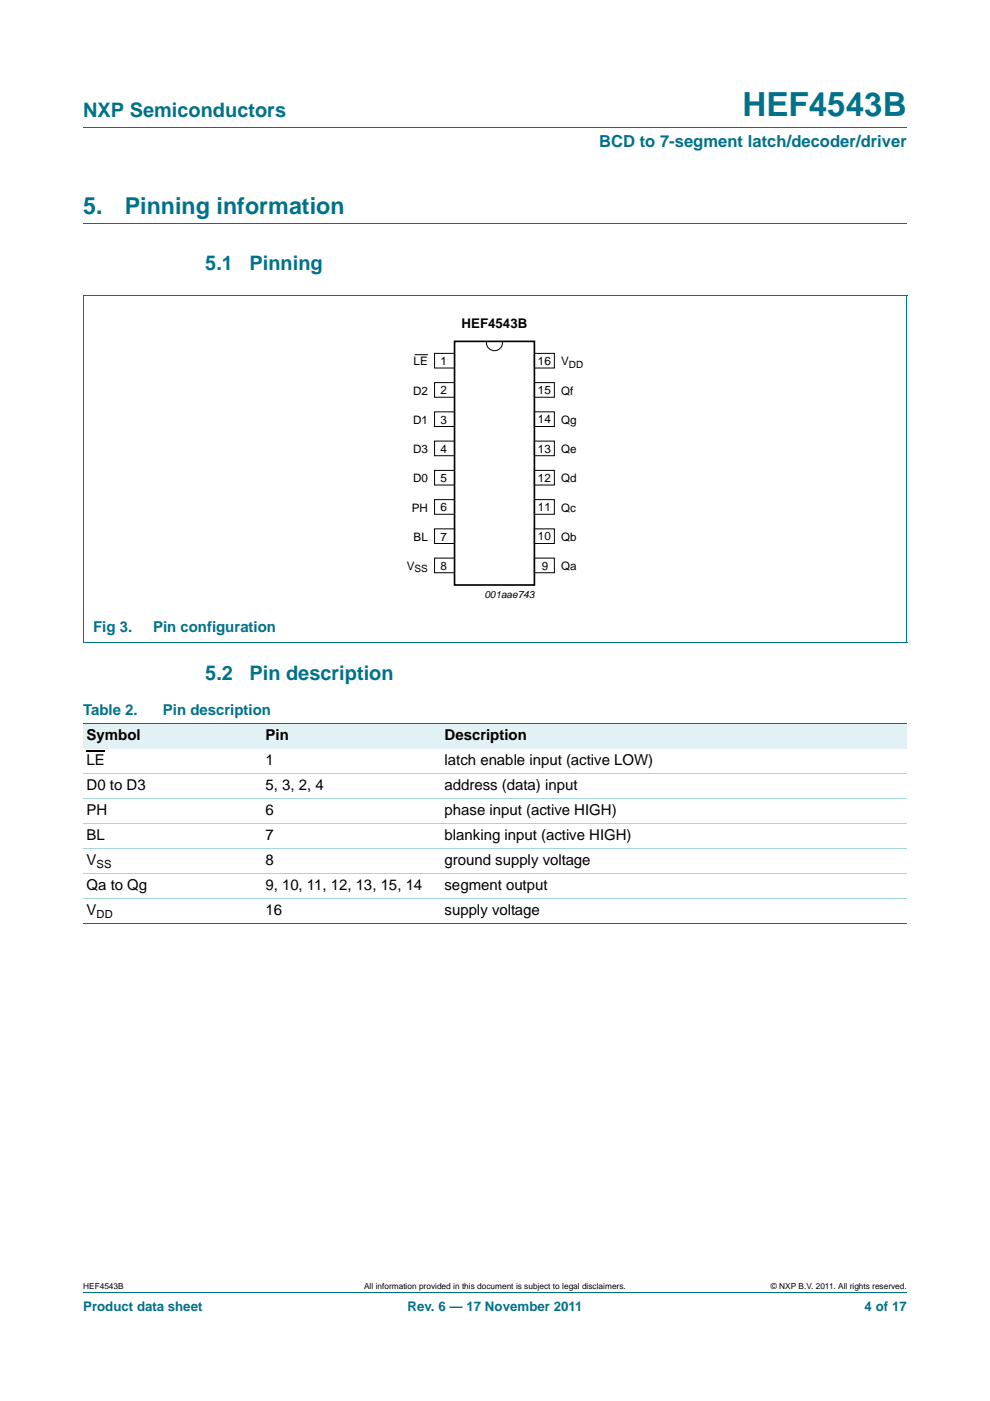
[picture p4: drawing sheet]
<svg xmlns="http://www.w3.org/2000/svg" width="210mm" height="297mm" viewBox="0 0 210 297" stroke-linecap="round" stroke-linejoin="round" font-family="sans-serif">
<defs><g id="words">
<text font-size="7" fill="#00718a" x="157.4" y="24.6">HEF4543B</text>
<g font-size="4.9" fill="#00718a">
<text x="17.6" y="45.4">5.</text>
<text x="26.4" y="45.4">Pinning information</text>
</g>
<g font-size="4.2" fill="#00718a">
<text x="17.6" y="24.9">NXP Semiconductors</text>
<text x="43.5" y="57.3">5.1</text>
<text x="52.9" y="57.3">Pinning</text>
<text x="43.5" y="144.3">5.2</text>
<text x="52.9" y="144.3">Pin description</text>
</g>
<text font-size="3.5" fill="#00718a" x="127" y="31.1">BCD to 7-segment latch/decoder/driver</text>
<g font-size="3.2" fill="#00718a">
<text x="19.7" y="134">Fig 3.</text>
<text x="32.4" y="134">Pin configuration</text>
<text x="17.6" y="151.7">Table 2.</text>
<text x="34.6" y="151.7">Pin description</text>
</g>
<g font-size="3.2">
<text x="18.4" y="157">Symbol</text>
<text x="56.3" y="157">Pin</text>
<text x="94.3" y="157">Description</text>
<text x="18.4" y="162.3">LE</text>
<text x="18.4" y="167.6">D0 to D3</text>
<text x="56.3" y="162.3">1</text>
<text x="56.3" y="167.6">5, 3, 2, 4</text>
<text x="94.3" y="162.3">latch enable input (active LOW)</text>
<text x="94.3" y="167.6">address (data) input</text>
<text x="18.4" y="172.8">PH</text>
<text x="56.3" y="172.8">6</text>
<text x="94.3" y="172.8">phase input (active HIGH)</text>
<text x="18.4" y="178.1">BL</text>
<text x="56.3" y="178.1">7</text>
<text x="94.3" y="178.1">blanking input (active HIGH)</text>
<text x="18.4" y="183.4">V</text>
<text x="56.3" y="183.4">8</text>
<text x="94.3" y="183.4">ground supply voltage</text>
<text x="18.4" y="188.7">Qa to Qg</text>
<text x="56.3" y="188.7">9, 10, 11, 12, 13, 15, 14</text>
<text x="94.3" y="188.7">segment output</text>
<text x="18.4" y="194">V</text>
<text x="56.3" y="194">16</text>
<text x="94.3" y="194">supply voltage</text>
</g>
<text font-size="2.8" x="97.9" y="69.6">HEF4543B</text>
<g font-size="2.8" fill="#00718a">
<text x="17.6" y="277.9">Product data sheet</text>
<text x="86.4" y="277.9">Rev. 6 — 17 November 2011</text>
<text x="183.3" y="277.9">4 of 17</text>
</g>
<g font-size="2.5">
<text x="87.7" y="77.5">LE</text>
<text x="93.4" y="77.4">1</text>
<text x="114" y="77.4">16</text>
<text x="119" y="77.5">V</text>
<text x="87.6" y="83.7">D2</text>
<text x="93.4" y="83.6">2</text>
<text x="114" y="83.6">15</text>
<text x="119" y="83.7">Qf</text>
<text x="87.6" y="89.9">D1</text>
<text x="93.4" y="89.8">3</text>
<text x="114" y="89.8">14</text>
<text x="119" y="89.9">Qg</text>
<text x="93.4" y="96">4</text>
<text x="114" y="96">13</text>
<text x="87.6" y="96.1">D3</text>
<text x="119" y="96.1">Qe</text>
<text x="87.6" y="102.3">D0</text>
<text x="93.4" y="102.2">5</text>
<text x="114" y="102.2">12</text>
<text x="119" y="102.3">Qd</text>
<text x="87.3" y="108.5">PH</text>
<text x="93.4" y="108.4">6</text>
<text x="114" y="108.4">11</text>
<text x="119" y="108.5">Qc</text>
<text x="87.7" y="114.7">BL</text>
<text x="93.4" y="114.6">7</text>
<text x="114" y="114.6">10</text>
<text x="119" y="114.7">Qb</text>
<text x="86.3" y="120.9">V</text>
<text x="93.4" y="120.8">8</text>
<text x="114.9" y="120.8">9</text>
<text x="119" y="120.9">Qa</text>
</g>
<g font-size="2.4">
<text x="20.5" y="184">SS</text>
<text x="20.5" y="194.6">DD</text>
</g>
<g font-size="2.1">
<text x="120.6" y="78">DD</text>
<text x="87.9" y="121.4">SS</text>
<text x="102.7" y="126.9">001aae743</text>
</g>
<g font-size="1.8">
<text x="17.6" y="273.3">HEF4543B</text>
<text x="77.2" y="273.3">All information provided in this document is subject to legal disclaimers.</text>
<text x="163.4" y="273.3">© NXP B.V. 2011. All rights reserved.</text>
</g>
</g></defs>
<path d="M17.6 27h174.7M17.6 47.4h174.7M17.6 62.6h174.7M17.6 62.7v73.4M192.3 62.7v73.4M17.6 136.1h174.7M17.6 273.9h174.7" fill="none" stroke="#00718a" stroke-width=".21"/>
<g fill="none" stroke="#000" stroke-width=".21">
<path d="M87.9 75.2h2.8M92.1 74.9h4.3v3.1h-4.3zM103.1 72.4a1.71 1.71 0 0 0 1.7 2 1.71 1.71 0 0 0 1.7-2M113.3 74.9h4.2v3.1h-4.2zM92.1 81.1h4.3v3.1h-4.3zM92.1 87.3h4.3v3.1h-4.3zM92.1 93.5h4.3v3.1h-4.3zM92.1 99.7h4.3v3.1h-4.3zM113.3 99.7h4.2v3.1h-4.2zM113.3 87.3h4.2v3.1h-4.2zM113.3 93.5h4.2v3.1h-4.2zM113.3 81.1h4.2v3.1h-4.2z"/>
<path d="M92.1 105.9h4.3v3.1h-4.3zM92.1 112.1h4.3v3.1h-4.3zM92.1 118.3h4.3v3.1h-4.3zM113.3 112.1h4.2v3.1h-4.2zM113.3 118.3h4.2v3.1h-4.2zM113.3 105.9h4.2v3.1h-4.2z"/>
</g>
<path d="M96.4 72.4h16.9v51.6h-16.9z" fill="none" stroke="#000" stroke-width=".35"/>
<g fill="#e2f1f4">
<path d="M17.6 153.4h38v5.3h-38z"/>
<path d="M55.6 153.4h38v5.3h-38z"/>
<path d="M93.6 153.4h98.7v5.3h-98.7z"/>
</g>
<path d="M18.4 159.3h3.8" fill="none" stroke="#000" stroke-width=".23"/>
<path d="M17.6 153.4h174.7M17.6 195.8h174.7" fill="none" stroke="#00718a" stroke-width=".21"/>
<path d="M17.6 164h174.7M17.6 169.3h174.7M17.6 174.6h174.7M17.6 179.9h174.7M17.6 185.2h174.7M17.6 190.5h174.7" fill="none" stroke="#a5d5dc" stroke-width=".21"/>
<use href="#words"/>
</svg>
